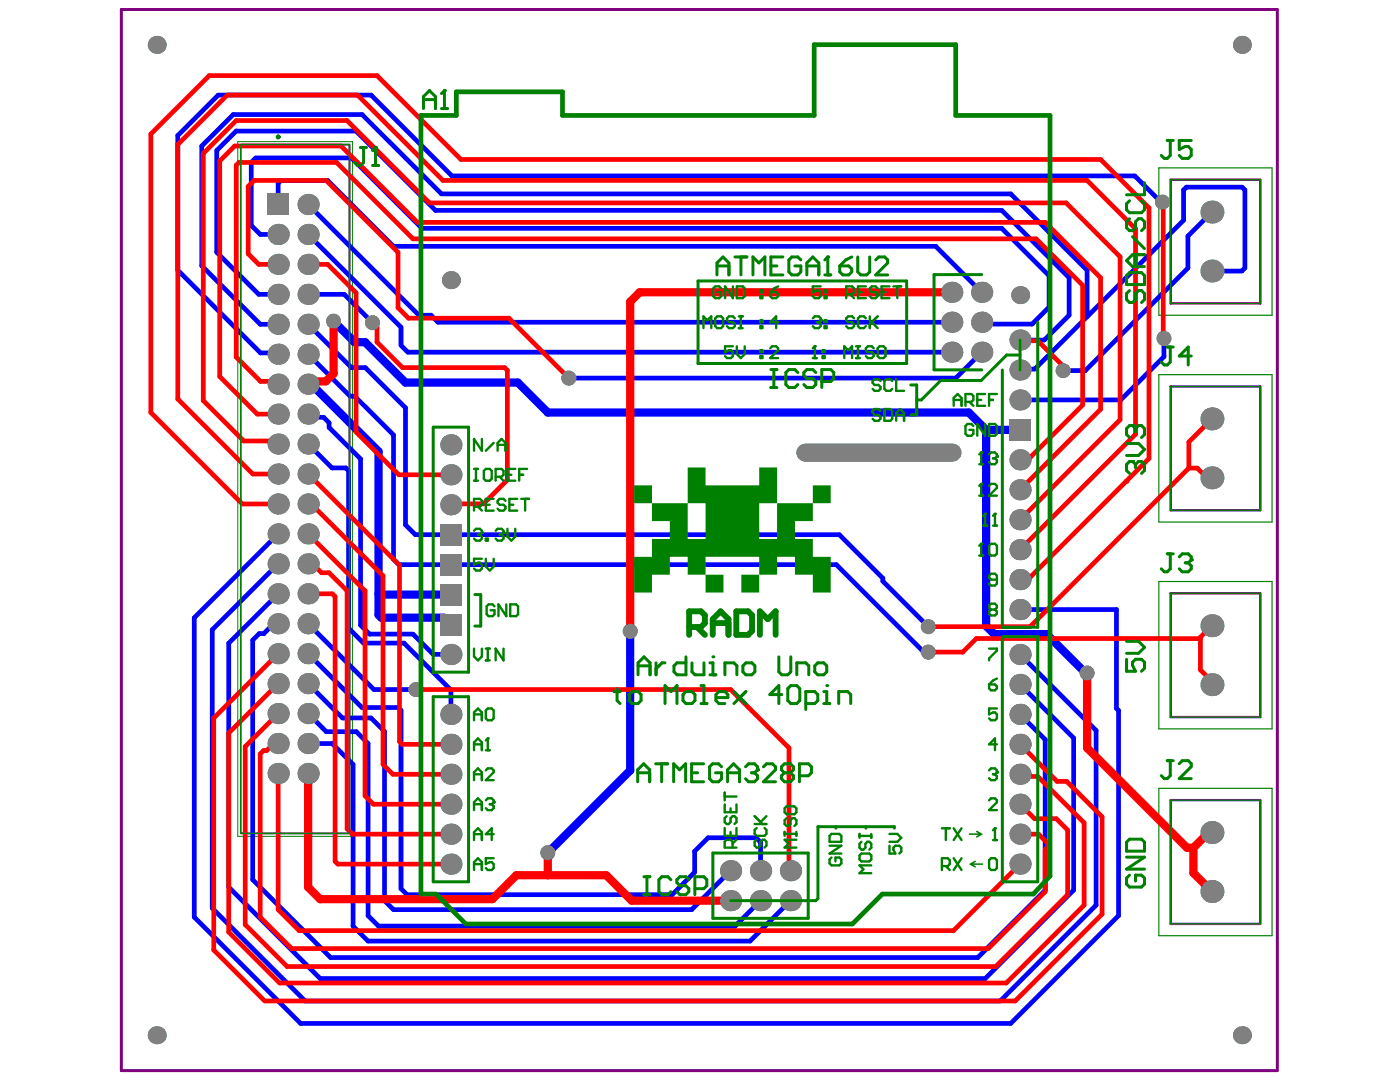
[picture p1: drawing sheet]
<svg xmlns="http://www.w3.org/2000/svg" width="279mm" height="216mm" viewBox="0 0 279 216" stroke-linecap="round" stroke-linejoin="round" font-family="sans-serif">
<path d="M47.5 28.3h22.8v138.6h-22.8z" fill="none" stroke="#008000" stroke-width=".2"/>
<path d="M231.3 33.5h22.6v29.4h-22.6zM231.3 74.8h22.6v29.4h-22.6zM231.3 116h22.6v29.4h-22.6zM231.3 157.3h22.6v29.4h-22.6z" fill="none" stroke="#008000" stroke-width=".24"/>
<path d="M48 28.9h21.7v137.4h-21.7z" fill="none" stroke="#800080" stroke-width=".3"/>
<g fill="none" stroke="#800080" stroke-width=".47">
<path d="M233.6 35.8h17.9v24.7h-17.9zM233.6 77.1h17.9v24.7h-17.9zM233.6 118.4h17.9v24.7h-17.9zM233.6 159.7h17.9v24.7h-17.9z"/>
<circle cx="55.5" cy="27.3" r=".24"/>
</g>
<path d="M24.2 1.9h230.7v211.7h-230.7z" fill="none" stroke="#800080" stroke-width=".6"/>
<path d="M62.1 76.7l13.4 13.4v32.6l.6 .5h12.5M66.6 64.1l4.2 4.2h2.1l8 8h22.4l6 6h84l3.5 3.5M196.8 85.8h6.8M196.8 85.8v39.1l1.6 1.6h10.5l7.5 7.5M75.7 118.6h14.3M125.8 125.9v27.8l-16.5 16.5" fill="none" stroke="#00f" stroke-width="1.6"/>
<g fill="none" stroke="#00f" stroke-width=".94">
<path d="M55.5 46.8h-3.6l-1.8-1.8v-12.6l.9-.9h19.2l14 14.1h115.7l9.5 9.4v6.3l-3.4 3.4h-9.7l-.4-.4M55.5 40.8v-4.2l.6-.6h9.3l13.1 13.2h108.2l9.2 9.1M55.5 58.7h-3.9l-8.3-8.4v-20.3l3.8-3.9h24l15.8 15.9h113l13.5 13.4v7.5l-5 5h-4.8M61.5 46.8l18.5 18.5v3.6l1.4 1.4h108.5M61.5 40.8l22.1 22.1h2.4l1.4 1.4h102.5M61.5 58.7h7.2l5.6 5.7M232 40.3h-.3l-5.2-5.2h-136.3l-16.2-16.1h-30.4l-8.1 8v26.9l16.5 16.5h3.3l.2 .3M241.9 54.1h5.9l.6-.6v-15.6l-.5-.6h-11.1l-.6 .6v6l-29.7 29.7h-2.7l-.2 .2M241.9 42.3l-4.8 4.8v6.4l-20.5 20.4h-4.4M61.5 76.7h.6M61.5 70.7l8.4 8.4h.9l7.7 7.7v24.8l1.1 1.1h87.3l17.9 17.9M61.5 64.7l8.6 8.7h2.8l8 8v23.3l2 2h84.6l8.7 8.7v.6l9.1 9"/>
<path d="M61.5 70.7h.1M195.9 70.3l-5.2 5.1h-77.2M217 63.2v-9.3l-15.3-15.2h-113.6l-15.8-15.8h-25.8l-6.2 6.2v23.9l11.6 11.7h3.6M232.3 67.5v3.7l-8.6 8.6h-20.1M61.5 88.6l4.8 4.8h2.7l.6 .5v31.4l3 3h8l9.4 9.4v4.8M61.5 82.6l.6 .7h2.5l1.1 1.1v.9l6.3 6.3v33.1l1.8 1.8h8.6l4.1 4.1h3.5M55.5 106.5l-16.7 16.8v59.7l21.2 21.2h141.7l21.5-21.5v-40.9l-.4-.4v-19.8h-19.2v.5M55.5 118.5l-9.9 9.8v48.7l18.3 18.3h132.7l17.7-17.7v-30.3l-10.7-10.7M55.5 112.5l-13.1 13.2v55.5l18.5 18.5h138.7l19.2-19.1v-34.8l-15.2-15.2M75.5 118.5l.2 .1M90.2 100.5l-.2 .2M55.5 124.5h-.9l-1.9 1.9h-1l-1.3 1.3v47.8l15.6 15.6h129.1l13.5-13.5v-30l-5-5.1"/>
<path d="M61.5 130.4l10.7 10.8h7.3l.5 .5v35.6l1.2 1.2h52.9l4.5-4.5v-4.1l2.7-2.7h9.6l.9 .9v5.6M61.5 136.4l6.9 6.9h5.6l2.7 2.7v33.7l1.8 1.8h59.5l7.8-7.8M61.5 124.5l13.1 13.1h8.4M88.6 123.2l1.4 1.4M61.5 142.4l3.6 3.6h6l2.4 2.3v34.4l2 2.1h71.2l5.1-5.1M61.5 148.4h4.8l4.2 4.1v32.3l3 3h76.2l8.1-8.1"/>
</g>
<g fill="#808080">
<circle cx="232.3" cy="67.5" r="1.49"/>
<circle cx="232" cy="40.3" r="1.49"/>
<circle cx="109.3" cy="170.2" r="1.49"/>
<circle cx="125.8" cy="125.9" r="1.49"/>
<circle cx="113.5" cy="75.4" r="1.49"/>
<circle cx="185.3" cy="125" r="1.49"/>
<circle cx="212.2" cy="73.9" r="1.49"/>
<circle cx="83" cy="137.6" r="1.49"/>
<circle cx="66.6" cy="64.1" r="1.49"/>
<circle cx="217" cy="134.3" r="1.49"/>
<circle cx="185.3" cy="130.1" r="1.49"/>
<circle cx="74.3" cy="64.4" r="1.49"/>
<circle cx="241.9" cy="83.6" r="2.29"/>
<circle cx="241.9" cy="177.9" r="2.29"/>
<circle cx="241.9" cy="95.3" r="2.29"/>
<circle cx="241.9" cy="54.1" r="2.29"/>
<circle cx="241.9" cy="42.3" r="2.29"/>
<circle cx="241.9" cy="166.1" r="2.29"/>
<circle cx="241.9" cy="124.9" r="2.29"/>
<circle cx="241.9" cy="136.6" r="2.29"/>
<circle cx="195.9" cy="64.3" r="2.11"/>
<circle cx="195.9" cy="70.3" r="2.11"/>
<circle cx="203.6" cy="73.8" r="2.11"/>
<circle cx="203.6" cy="67.9" r="2.11"/>
<circle cx="203.6" cy="79.8" r="2.11"/>
</g>
<path d="M201.5 83.7h4.2v4.2h-4.2z" fill-rule="evenodd" fill="#808080"/>
<path d="M160.7 90.3h29.4" fill="none" stroke="#808080" stroke-width="3.6"/>
<g fill="#808080">
<circle cx="195.9" cy="58.3" r="2.11"/>
<circle cx="189.9" cy="58.3" r="2.11"/>
<circle cx="203.6" cy="91.8" r="2.11"/>
<circle cx="90" cy="55.9" r="1.79"/>
<circle cx="203.6" cy="121.6" r="2.11"/>
<circle cx="203.6" cy="115.7" r="2.11"/>
<circle cx="203.6" cy="109.7" r="2.11"/>
<circle cx="203.6" cy="103.7" r="2.11"/>
<circle cx="203.6" cy="97.7" r="2.11"/>
<circle cx="189.9" cy="64.3" r="2.11"/>
<circle cx="189.9" cy="70.3" r="2.11"/>
<circle cx="31.3" cy="9" r="1.79"/>
<circle cx="145.8" cy="179.7" r="2.11"/>
<circle cx="145.8" cy="173.7" r="2.11"/>
<circle cx="203.6" cy="58.9" r="1.79"/>
<circle cx="247.9" cy="9" r="1.79"/>
<circle cx="151.8" cy="173.7" r="2.11"/>
<circle cx="203.6" cy="130.6" r="2.11"/>
<circle cx="151.8" cy="179.7" r="2.11"/>
<circle cx="203.6" cy="136.6" r="2.11"/>
<circle cx="203.6" cy="142.5" r="2.11"/>
<circle cx="203.6" cy="148.5" r="2.11"/>
<circle cx="203.6" cy="154.5" r="2.11"/>
<circle cx="203.6" cy="160.5" r="2.11"/>
<circle cx="203.6" cy="166.4" r="2.11"/>
<circle cx="203.6" cy="172.4" r="2.11"/>
<circle cx="157.8" cy="179.7" r="2.11"/>
<circle cx="157.8" cy="173.7" r="2.11"/>
<circle cx="247.9" cy="206.6" r="1.79"/>
<circle cx="55.5" cy="64.7" r="2.11"/>
<circle cx="55.5" cy="46.8" r="2.11"/>
<circle cx="55.5" cy="52.8" r="2.11"/>
<circle cx="55.5" cy="58.7" r="2.11"/>
<circle cx="90" cy="100.7" r="2.11"/>
<circle cx="90" cy="172.4" r="2.11"/>
<circle cx="90" cy="160.5" r="2.11"/>
<circle cx="90" cy="166.4" r="2.11"/>
<circle cx="90" cy="154.5" r="2.11"/>
<circle cx="90" cy="148.5" r="2.11"/>
<circle cx="90" cy="142.5" r="2.11"/>
<circle cx="90" cy="130.6" r="2.11"/>
<circle cx="90" cy="94.7" r="2.11"/>
<circle cx="90" cy="88.8" r="2.11"/>
<circle cx="61.5" cy="52.8" r="2.11"/>
<circle cx="61.5" cy="58.7" r="2.11"/>
<circle cx="61.5" cy="40.8" r="2.11"/>
<circle cx="61.5" cy="46.8" r="2.11"/>
<circle cx="61.5" cy="64.7" r="2.11"/>
<circle cx="31.3" cy="206.6" r="1.79"/>
<circle cx="55.5" cy="154.3" r="2.11"/>
<circle cx="61.5" cy="154.3" r="2.11"/>
<circle cx="61.5" cy="148.4" r="2.11"/>
<circle cx="55.5" cy="148.4" r="2.11"/>
<circle cx="55.5" cy="94.6" r="2.11"/>
<circle cx="61.5" cy="100.6" r="2.11"/>
<circle cx="61.5" cy="106.5" r="2.11"/>
<circle cx="55.5" cy="100.6" r="2.11"/>
<circle cx="55.5" cy="88.6" r="2.11"/>
<circle cx="55.5" cy="82.6" r="2.11"/>
<circle cx="61.5" cy="94.6" r="2.11"/>
<circle cx="61.5" cy="88.6" r="2.11"/>
<circle cx="61.5" cy="82.6" r="2.11"/>
<circle cx="61.5" cy="76.7" r="2.11"/>
<circle cx="55.5" cy="76.7" r="2.11"/>
<circle cx="61.5" cy="70.7" r="2.11"/>
<circle cx="55.5" cy="70.7" r="2.11"/>
<circle cx="55.5" cy="142.4" r="2.11"/>
<circle cx="55.5" cy="136.4" r="2.11"/>
<circle cx="55.5" cy="130.4" r="2.11"/>
<circle cx="61.5" cy="142.4" r="2.11"/>
<circle cx="61.5" cy="136.4" r="2.11"/>
<circle cx="61.5" cy="130.4" r="2.11"/>
<circle cx="61.5" cy="124.5" r="2.11"/>
<circle cx="55.5" cy="124.5" r="2.11"/>
<circle cx="61.5" cy="118.5" r="2.11"/>
<circle cx="61.5" cy="112.5" r="2.11"/>
<circle cx="55.5" cy="118.5" r="2.11"/>
<circle cx="55.5" cy="112.5" r="2.11"/>
<circle cx="55.5" cy="106.5" r="2.11"/>
</g>
<g fill="#808080">
<path d="M53.4 38.7h4.2v4.2h-4.2z" fill-rule="evenodd"/>
<path d="M87.9 104.6h4.2v4.2h-4.2z" fill-rule="evenodd"/>
<path d="M87.9 110.6h4.2v4.2h-4.2z" fill-rule="evenodd"/>
<path d="M87.9 122.5h4.2v4.2h-4.2z" fill-rule="evenodd"/>
<path d="M87.9 116.5h4.2v4.3h-4.2z" fill-rule="evenodd"/>
</g>
<g fill="none" stroke="#f00" stroke-width=".94">
<path d="M55.5 52.8h-3.9l-2.1-2.2v-13.4l1.2-1.2h14.4l14.3 14.3v11.1l2.1 2.1h20.1l11.9 11.9M61.5 52.8h3.9l5.7 5.6v27.8l8.5 8.5h10.4M85.7 40.5l-16.4-16.4h-22.2l-6.5 6.5v49.3l8 8.1h6.3l.6 .6M212.8 40.5l10.7 10.7v32.6l-19.9 19.9M226.6 45.7l-9.6-9.7h-128.6l-17-17h-26.1l-9.8 9.8v50.8l15 15h5M229.3 41.5l-9.7-9.7h-127.6l-16.8-16.7h-33.4l-11.7 11.6v55.6l18.3 18.3h7.1M55.5 76.7l-.5-.6h-3l-4.9-4.8v-38.3l.6-.6h19.5l15.2 15.3h124.4l9.3 9.2v23.9l-10.3 10.3h-1.6l-.6 .7M62.1 76.1l-.6 .6M74.3 64.4l.9 .9v3l5.1 5.1h20.4l.6 .5v21.9l-4.8 4.7h-6.3M203.6 67.9l.1 .1h3.4M55.5 82.6h-4.2l-7.4-7.5v-43l2.9-3h21.3l15.2 15.3h125.3l11 11v26.3l-16 16M61.5 94.6h.1"/>
<path d="M61.5 94.6l18.2 18.2v35.2l.6 .5h9.7M224.7 96.1l-18.9 18.9M226.6 86.6l-23 23.1M241.9 83.6l-4.6 4.6v5.2l-31.7 31.6h-20.3M61.5 118.5h4.8l.6 .5v52.9l.5 .5h22.6M61.5 112.5h.9l1.8 1.8h1.5l3.6 3.6v47.5l1 1h19.7M61.5 106.5l11.4 11.4v40.9l1.6 1.7h15.5M61.5 100.6h.6l14.3 14.3v37.6l2 2h11.6M204.2 115l-.6 .7M55.5 136.4l-9.9 9.9v39.7l10.2 10.2h145l15.6-15.6v-16.4l-9.3-9.3h-3.1l-.4-.4M55.5 130.4l-12.8 12.9v46.3l10.1 10.1M83 137.6h62.8l11.7 11.6v24.2l.3 .3"/>
<path d="M185.3 130.1h6.8M194.9 127.4h38.5M239.6 127.1v.3M55.5 148.4h-.9l-1.4 1.4h-.6l-.7 .6v32.6l6.3 6.3h139l11.4-11.4v-8.3l.5-.5v-.8l-1.8-1.9h-3.7M55.5 154.3v27.2l4.2 4.2h130.6l13.3-13.3M55.5 142.4l-6.6 6.6v35.5l8.4 8.4h141.4l14.4-14.4v-12.9l-2.3-2.2h-4.3l-2.9-2.9M203.6 148.5l7.4 7.4h1.9l7 7.1v19.4l-17.3 17.3M145.5 179.4l.3 .3"/>
</g>
<path d="M189.9 58.3h-62.2l-1.9 1.9v65.7M66.6 64.1v10.4l-1.6 1.6h-2.9M61.5 154.3v22.7l2.4 2.4h34.4l4.7-4.8h18l5.1 5.1h19.7M109.3 170.2v4.4M236.9 169.2h1.3M238.2 169.2v5M241.9 166.1h-.7l-3 3.1" fill="none" stroke="#f00" stroke-width="1.6"/>
<circle cx="241.9" cy="124.9" r=".47" fill="#f00"/>
<path d="M237.3 93.4h1.6l2 1.9M194.9 127.4l-2.8 2.7M233.4 127.4h.1M233.4 127.4h6.2M239.6 133.7l2.3 2.3v.6M241.9 124.9l-2.3 2.2" fill="none" stroke="#f00" stroke-width=".94"/>
<path d="M217 134.3v14.9l19.9 20M238.2 174.2l3.7 3.7" fill="none" stroke="#f00" stroke-width="1.6"/>
<circle cx="224.7" cy="96.1" r=".47" fill="#f00"/>
<path d="M85.7 40.5h127.1M226.6 45.7v40.9M229.3 41.5v50l-4.6 4.6M232 40.3l.1 .2v26.9l.2 .1M207.1 68l5.1 5.1v.8M240.9 95.3h1M204.2 115h1.6M239.6 127.4v6.3M53.1 199.7h149.5" fill="none" stroke="#f00" stroke-width=".94"/>
<g fill="#808080">
<circle cx="232.3" cy="67.5" r="1.49"/>
<circle cx="232" cy="40.3" r="1.49"/>
<circle cx="109.3" cy="170.2" r="1.49"/>
<circle cx="125.8" cy="125.9" r="1.49"/>
<circle cx="113.5" cy="75.4" r="1.49"/>
<circle cx="185.3" cy="125" r="1.49"/>
<circle cx="212.2" cy="73.9" r="1.49"/>
<circle cx="83" cy="137.6" r="1.49"/>
<circle cx="66.6" cy="64.1" r="1.49"/>
<circle cx="217" cy="134.3" r="1.49"/>
<circle cx="185.3" cy="130.1" r="1.49"/>
<circle cx="74.3" cy="64.4" r="1.49"/>
<circle cx="241.9" cy="83.6" r="2.29"/>
<circle cx="241.9" cy="177.9" r="2.29"/>
<circle cx="241.9" cy="95.3" r="2.29"/>
<circle cx="241.9" cy="54.1" r="2.29"/>
<circle cx="241.9" cy="42.3" r="2.29"/>
<circle cx="241.9" cy="166.1" r="2.29"/>
<circle cx="241.9" cy="124.9" r="2.29"/>
<circle cx="241.9" cy="136.6" r="2.29"/>
<circle cx="195.9" cy="64.3" r="2.11"/>
<circle cx="195.9" cy="70.3" r="2.11"/>
<circle cx="203.6" cy="73.8" r="2.11"/>
<circle cx="203.6" cy="67.9" r="2.11"/>
<circle cx="203.6" cy="79.8" r="2.11"/>
</g>
<path d="M201.5 83.7h4.2v4.2h-4.2z" fill-rule="evenodd" fill="#808080"/>
<path d="M160.7 90.3h29.4" fill="none" stroke="#808080" stroke-width="3.6"/>
<g fill="#808080">
<circle cx="195.9" cy="58.3" r="2.11"/>
<circle cx="189.9" cy="58.3" r="2.11"/>
<circle cx="203.6" cy="91.8" r="2.11"/>
<circle cx="90" cy="55.9" r="1.79"/>
<circle cx="203.6" cy="121.6" r="2.11"/>
<circle cx="203.6" cy="115.7" r="2.11"/>
<circle cx="203.6" cy="109.7" r="2.11"/>
<circle cx="203.6" cy="103.7" r="2.11"/>
<circle cx="203.6" cy="97.7" r="2.11"/>
<circle cx="189.9" cy="64.3" r="2.11"/>
<circle cx="189.9" cy="70.3" r="2.11"/>
<circle cx="31.3" cy="9" r="1.79"/>
<circle cx="145.8" cy="179.7" r="2.11"/>
<circle cx="145.8" cy="173.7" r="2.11"/>
<circle cx="203.6" cy="58.9" r="1.79"/>
<circle cx="247.9" cy="9" r="1.79"/>
<circle cx="151.8" cy="173.7" r="2.11"/>
<circle cx="203.6" cy="130.6" r="2.11"/>
<circle cx="151.8" cy="179.7" r="2.11"/>
<circle cx="203.6" cy="136.6" r="2.11"/>
<circle cx="203.6" cy="142.5" r="2.11"/>
<circle cx="203.6" cy="148.5" r="2.11"/>
<circle cx="203.6" cy="154.5" r="2.11"/>
<circle cx="203.6" cy="160.5" r="2.11"/>
<circle cx="203.6" cy="166.4" r="2.11"/>
<circle cx="203.6" cy="172.4" r="2.11"/>
<circle cx="157.8" cy="179.7" r="2.11"/>
<circle cx="157.8" cy="173.7" r="2.11"/>
<circle cx="247.9" cy="206.6" r="1.79"/>
<circle cx="55.5" cy="64.7" r="2.11"/>
<circle cx="55.5" cy="46.8" r="2.11"/>
<circle cx="55.5" cy="52.8" r="2.11"/>
<circle cx="55.5" cy="58.7" r="2.11"/>
<circle cx="90" cy="100.7" r="2.11"/>
<circle cx="90" cy="172.4" r="2.11"/>
<circle cx="90" cy="160.5" r="2.11"/>
<circle cx="90" cy="166.4" r="2.11"/>
<circle cx="90" cy="154.5" r="2.11"/>
<circle cx="90" cy="148.5" r="2.11"/>
<circle cx="90" cy="142.5" r="2.11"/>
<circle cx="90" cy="130.6" r="2.11"/>
<circle cx="90" cy="94.7" r="2.11"/>
<circle cx="90" cy="88.8" r="2.11"/>
<circle cx="61.5" cy="52.8" r="2.11"/>
<circle cx="61.5" cy="58.7" r="2.11"/>
<circle cx="61.5" cy="40.8" r="2.11"/>
<circle cx="61.5" cy="46.8" r="2.11"/>
<circle cx="61.5" cy="64.7" r="2.11"/>
<circle cx="31.3" cy="206.6" r="1.79"/>
<circle cx="55.5" cy="154.3" r="2.11"/>
<circle cx="61.5" cy="154.3" r="2.11"/>
<circle cx="61.5" cy="148.4" r="2.11"/>
<circle cx="55.5" cy="148.4" r="2.11"/>
<circle cx="55.5" cy="94.6" r="2.11"/>
<circle cx="61.5" cy="100.6" r="2.11"/>
<circle cx="61.5" cy="106.5" r="2.11"/>
<circle cx="55.5" cy="100.6" r="2.11"/>
<circle cx="55.5" cy="88.6" r="2.11"/>
<circle cx="55.5" cy="82.6" r="2.11"/>
<circle cx="61.5" cy="94.6" r="2.11"/>
<circle cx="61.5" cy="88.6" r="2.11"/>
<circle cx="61.5" cy="82.6" r="2.11"/>
<circle cx="61.5" cy="76.7" r="2.11"/>
<circle cx="55.5" cy="76.7" r="2.11"/>
<circle cx="61.5" cy="70.7" r="2.11"/>
<circle cx="55.5" cy="70.7" r="2.11"/>
<circle cx="55.5" cy="142.4" r="2.11"/>
<circle cx="55.5" cy="136.4" r="2.11"/>
<circle cx="55.5" cy="130.4" r="2.11"/>
<circle cx="61.5" cy="142.4" r="2.11"/>
<circle cx="61.5" cy="136.4" r="2.11"/>
<circle cx="61.5" cy="130.4" r="2.11"/>
<circle cx="61.5" cy="124.5" r="2.11"/>
<circle cx="55.5" cy="124.5" r="2.11"/>
<circle cx="61.5" cy="118.5" r="2.11"/>
<circle cx="61.5" cy="112.5" r="2.11"/>
<circle cx="55.5" cy="118.5" r="2.11"/>
<circle cx="55.5" cy="112.5" r="2.11"/>
<circle cx="55.5" cy="106.5" r="2.11"/>
</g>
<g fill="#808080">
<path d="M53.4 38.7h4.2v4.2h-4.2z" fill-rule="evenodd"/>
<path d="M87.9 104.6h4.2v4.2h-4.2z" fill-rule="evenodd"/>
<path d="M87.9 110.6h4.2v4.2h-4.2z" fill-rule="evenodd"/>
<path d="M87.9 122.5h4.2v4.2h-4.2z" fill-rule="evenodd"/>
<path d="M87.9 116.5h4.2v4.3h-4.2z" fill-rule="evenodd"/>
</g>
<g fill="#008000">
<path d="M193.4 166.3h1.9l-.5-.3v-.2l.2-.1 1.2 .8-1.3 .7-.1-.3 .5-.3h-1.9z"/>
<path d="M193.4 172.4l1.2-.7 .1 .3-.4 .3h1.9v.3h-1.9l.4 .3v.2h-.1z"/>
<path d="M130.1 100.4h7.1v7.1h3.6v-7.1h-3.6v-7.1h3.6v3.5h10.7v-3.5h3.6v7.1h-3.6v7.1h3.6v-7.1h7.1v3.6h-3.5v3.5h3.5v3.6h3.6v7.1h-3.6v-3.5h-3.5v-3.6h-3.6v3.6h-3.6v-3.6h-10.7v3.6h-3.6v-3.6h-3.5v3.6h-3.6v3.5h-3.6v-7.1h3.6v-3.6h3.6v-3.5h-3.6z"/>
<path d="M140.8 114.7h3.6v3.5h-3.6z"/>
<path d="M162.2 96.8h3.6v3.6h-3.6z"/>
<path d="M147.9 114.7h3.6v3.5h-3.6z"/>
<path d="M126.5 96.8h3.6v3.6h-3.6z"/>
</g>
<g fill="none" stroke="#008000" stroke-width=".6">
<path d="M139.3 56.1h41.6v16.4h-41.6zM195.9 54.8h-9.5v19h9.5M181.8 76.8h1.1v6h-1.1M203.6 67.9v5.9M203.6 70.8h-2.7l-5.1 5.1h-8.1l-3.8 3.9h-1M207.1 64.3v60.9h-7.1v-51.4M86.5 85.2h7v48.9h-7zM94.8 118.6l1.1 .1v6.2h-1.1M86.5 139h7v37h-7zM200 127.1h7.1v48.9h-7.1zM142.3 170.2h19v13h-19zM166.8 165v.3"/>
<path d="M172.8 165v.3M178.5 165.3v-.3h-15.3v14.3l-.4 .4h-17"/>
</g>
<path d="M84 23h7.1v-4.7h21.2v4.7h50.2v-14.1h28.2v14.1h18.9v151.8l-3.4 3.6h-30.1l-6 6h-77.1l-6-6h-3z" fill="none" stroke="#008000" stroke-width=".94"/>
<path d="M48 28.9h21.7v137.4h-21.7z" fill="none" stroke="#008000" stroke-width=".3"/>
<path d="M233.6 35.8h17.9v24.7h-17.9zM233.6 77.1h17.9v24.7h-17.9zM233.6 118.4h17.9v24.7h-17.9zM233.6 159.7h17.9v24.7h-17.9z" fill="none" stroke="#008000" stroke-width=".24"/>
<g fill="none" stroke="#008000" stroke-width=".47">
<path d="M190.3 79.8h1.6M195 79.8h.8M196.6 78.6h-1.6v2.4h1.6M197.4 79.8h.8M199 78.6h-1.6v2.4M190.3 81v-1.6l.8-.8 .8 .8v1.6M192.7 80.2h1.2l.4-.4v-.8l-.4-.4h-1.2v2.4M193.5 80.2l.8 .8M194.3 85l-.4-.4h-.8l-.4 .4v1.6l.4 .4h.8l.4-.4v-.8h-.8M195.4 92.6h.8M195.8 90.3v2.3M196.6 84.6v2.4l-1.6-2.4v2.4"/>
<path d="M197.4 84.6h1.2l.4 .4v1.6l-.4 .4h-1.2z"/>
</g>
<circle cx="195.8" cy="90.3" r=".23" fill="#008000"/>
<path d="M195.8 90.3l-.4 .4M197.4 90.7l.4-.4h.8l.4 .4v.4" fill="none" stroke="#008000" stroke-width=".47"/>
<circle cx="199" cy="91.1" r=".23" fill="#008000"/>
<path d="M195.4 98.9h.8M195.8 96.6v2.3M198.2 91.5h.4M198.6 91.5l.4 .3v.4l-.4 .4h-.8l-.4-.4M199 91.1l-.4 .4" fill="none" stroke="#008000" stroke-width=".47"/>
<circle cx="195.8" cy="96.6" r=".23" fill="#008000"/>
<path d="M195.8 96.6l-.4 .3M197.4 96.9l.4-.3h.8l.4 .3v.4l-1.6 1.6h1.6M196.2 104.9h.8M196.6 102.5v2.4" fill="none" stroke="#008000" stroke-width=".47"/>
<circle cx="196.6" cy="102.5" r=".23" fill="#008000"/>
<path d="M196.6 102.5l-.4 .4M198.2 104.9h.8M198.6 102.5v2.4" fill="none" stroke="#008000" stroke-width=".47"/>
<circle cx="198.6" cy="102.5" r=".23" fill="#008000"/>
<path d="M195.4 110.9h.8M195.8 108.5v2.4M198.6 102.5l-.4 .4" fill="none" stroke="#008000" stroke-width=".47"/>
<circle cx="195.8" cy="108.5" r=".23" fill="#008000"/>
<path d="M162.2 71.5h.8M162.6 69.1v2.4M195.8 108.5l-.4 .4M197.4 108.9l.4-.4h.8l.4 .4v1.6l-.4 .4h-.8l-.4-.4zM199 115.7h-1.2l-.4-.4v-.4l.4-.4h.8l.4 .4v1.5l-.4 .4h-.8l-.4-.4M197.8 121.6l-.4-.4v-.4l.4-.3h.8l.4 .3v.4l-.4 .4M197.8 121.6l-.4 .4v.4l.4 .4h.8l.4-.4v-.4l-.4-.4M197.8 121.6h.8" fill="none" stroke="#008000" stroke-width=".47"/>
<circle cx="162.6" cy="69.1" r=".23" fill="#008000"/>
<g fill="none" stroke="#008000" stroke-width=".47">
<path d="M146.3 69.1h-1.6v1.2l.8-.4h.4l.4 .4v.8l-.4 .4h-.8l-.4-.4M147.1 69.1v1.6l.7 .8 .8-.8v-1.6M151.8 69.9h.4v.4h-.4zM151.8 71.1h.4v.4h-.4zM153.7 69.5l.4-.4h.8l.4 .4v.4l-1.6 1.6h1.6M162.2 63.5l.4-.4h.8l.4 .4v.4M162.6 69.1l-.4 .4M164.2 69.9h.4v.4h-.4zM164.2 71.1h.4v.4h-.4zM168.5 71.5v-2.4l.8 .8 .8-.8v2.4M170.8 71.5h.8M170.8 69.1h.8"/>
<path d="M171.2 69.1v2.4M174.4 69.5l-.4-.4h-.8l-.4 .4v.4l.4 .4h.8l.4 .4v.4l-.4 .4h-.8l-.4-.4M175.5 69.1h.8l.4 .4v1.6l-.4 .4h-.8l-.3-.4v-1.6z"/>
</g>
<circle cx="163.8" cy="63.9" r=".23" fill="#008000"/>
<g fill="none" stroke="#008000" stroke-width=".47">
<path d="M143.9 57.5l-.4-.4h-.8l-.4 .4v1.6l.4 .4h.8l.4-.4v-.8h-.8M146.3 57.1v2.4l-1.6-2.4v2.4M147.1 57.1h1.1l.4 .4v1.6l-.4 .4h-1.1zM151.8 57.9h.4v.4h-.4zM151.8 59.1h.4v.4h-.4zM153.7 58.3h1.2l.4 .4v.4l-.4 .4h-.8l-.4-.4zM155.3 57.1l-.8 .4-.8 .8M163.8 57.1h-1.6v1.2l.8-.4h.4l.4 .4v.8l-.4 .4h-.8l-.4-.4M164.6 57.9h.4v.4h-.4zM164.6 59.1h.4v.4h-.4zM168.9 58.7h1.2l.3-.4v-.8l-.3-.4h-1.2v2.4M169.7 58.7l.7 .8"/>
<path d="M171.2 58.3h.8M172.8 57.1h-1.6v2.4h1.6M175.2 57.5l-.4-.4h-.8l-.4 .4v.4l.4 .4h.8l.4 .4v.4l-.4 .4h-.8l-.4-.4M175.9 58.3h.8M177.5 57.1h-1.6v2.4h1.6M178.3 57.1h1.6M179.1 57.1v2.4M140.4 65.5v-2.4l.8 .8 .8-.8v2.4M143.1 63.1h.8l.4 .4v1.6l-.4 .4h-.8l-.4-.4v-1.6zM146.7 63.5l-.4-.4h-.8l-.4 .4v.4l.4 .4h.8l.4 .4v.4l-.4 .4h-.8l-.4-.4M147.4 65.5h.8M147.4 63.1h.8"/>
<path d="M147.8 63.1v2.4M151.8 63.9h.4v.4h-.4zM151.8 65.1h.4v.4h-.4zM155.3 64.3h-1.6l1.2-1.2v2.4M163 64.3h.4M163.4 64.3l.4 .4v.4l-.4 .4h-.8l-.4-.4M163.8 63.9l-.4 .4M164.6 63.9h.4v.4h-.4zM164.6 65.1h.4v.4h-.4zM170.4 63.5l-.3-.4h-.8l-.4 .4v.4l.4 .4h.8l.3 .4v.4l-.3 .4h-.8l-.4-.4M172.8 63.5l-.4-.4h-.8l-.4 .4v1.6l.4 .4h.8l.4-.4M173.6 63.1v2.4"/>
<path d="M174 64.3l1.2 1.2M175.2 63.1l-1.6 1.6"/>
</g>
<path d="M143.1 54.9v-2.4l1.2-1.2 1.2 1.2v2.4M143.1 53.1h2.4M146.7 51.3h2.4M147.9 51.3v3.6M150.3 54.9v-3.6l1.2 1.2 1.2-1.2v3.6M153.8 53.1h1.2M156.2 51.3h-2.4v3.6h2.4M159.8 51.9l-.6-.6h-1.2l-.6 .6v2.4l.6 .6h1.2l.6-.6v-1.2h-1.2M161 53.1h2.4M161 54.9v-2.4l1.2-1.2 1.2 1.2v2.4M164.6 54.9h1.2M165.2 51.3v3.6" fill="none" stroke="#008000" stroke-width=".6"/>
<circle cx="165.2" cy="51.3" r=".3" fill="#008000"/>
<path d="M165.2 51.3l-.6 .6M167.6 53.1h1.8l.6 .6v.6l-.6 .6h-1.2l-.6-.6zM170 51.3l-1.2 .6-1.2 1.2M171.2 51.3v3l.6 .6h1.2l.6-.6v-3M174.8 51.9l.6-.6h1.2l.6 .6v.6l-2.4 2.4h2.4M153.8 73.7h1.2M153.8 77.3h1.2M154.4 73.7v3.6M159.2 74.3l-.6-.6h-1.2l-.6 .6v2.4l.6 .6h1.2l.6-.6M162.8 74.3l-.6-.6h-1.2l-.6 .6v.6l.6 .6h1.2l.6 .6v.6l-.6 .6h-1.2l-.6-.6M164 76.1h1.8l.6-.6v-1.2l-.6-.6h-1.8v3.6" fill="none" stroke="#008000" stroke-width=".6"/>
<path d="M98.7 121l-.4-.4h-.8l-.4 .4v1.6l.4 .3h.8l.4-.3v-.8h-.8M101 120.6v2.3l-1.5-2.3v2.3M101.8 120.6h1.2l.4 .4v1.6l-.4 .3h-1.2zM97 159.7l.3-.4h.8l.4 .4v.4M94.6 161.6v-1.5l.8-.8 .8 .8v1.5M94.6 167.6v-1.5l.8-.8 .8 .8v1.5M94.6 173.6v-1.6l.8-.8 .8 .8v1.6M94.6 172.4h1.6M94.6 166.4h1.6M94.6 160.5h1.6M98.5 171.2h-1.5v1.2l.7-.4h.4l.4 .4v.8l-.4 .4h-.8l-.3-.4M98.5 166.4h-1.5l1.1-1.1v2.3" fill="none" stroke="#008000" stroke-width=".47"/>
<circle cx="98.5" cy="160.1" r=".23" fill="#008000"/>
<path d="M94.6 149.7v-1.6l.8-.8 .8 .8v1.6M94.6 155.7v-1.6l.8-.8 .8 .8v1.6M94.6 154.5h1.6M94.6 148.5h1.6M97 153.7l.3-.4h.8l.4 .4v.4l-1.5 1.6h1.5M97 149.7h.7M97.3 147.3v2.4M97.7 160.5h.4M98.1 160.5l.4 .4v.4l-.4 .3h-.8l-.3-.3M98.5 160.1l-.4 .4" fill="none" stroke="#008000" stroke-width=".47"/>
<circle cx="97.3" cy="147.3" r=".23" fill="#008000"/>
<path d="M94.6 105.9l.4-.4h.8l.4 .4v.4M96.2 111.5h-1.6v1.2l.8-.4h.4l.4 .4v.8l-.4 .3h-.8l-.4-.3M97 111.5v1.6l.7 .7 .8-.7v-1.6M94.6 129.4v1.6l.8 .8 .8-.8v-1.6M97 129.4h.7M97 131.8h.7M97.3 129.4v2.4M100.5 129.4v2.4l-1.6-2.4v2.4M94.6 143.7v-1.5l.8-.8 .8 .8v1.5M94.6 142.5h1.6M97 141.8l.3-.4h.8l.4 .4v1.5l-.4 .4h-.8l-.3-.4zM97.3 147.3l-.3 .4" fill="none" stroke="#008000" stroke-width=".47"/>
<circle cx="96.2" cy="106.3" r=".23" fill="#008000"/>
<path d="M95.4 106.7h.4M95.8 106.7l.4 .4v.4l-.4 .4h-.8l-.4-.4M96.2 106.3l-.4 .4M97 107.5h.3v.4h-.3zM98.9 105.9l.4-.4h.8l.4 .4v.4" fill="none" stroke="#008000" stroke-width=".47"/>
<circle cx="100.5" cy="106.3" r=".23" fill="#008000"/>
<g fill="none" stroke="#008000" stroke-width=".47">
<path d="M175.7 76l-.4-.4h-.8l-.4 .4v.4l.4 .4h.8l.4 .4v.4l-.4 .4h-.8l-.4-.4M178.1 76l-.4-.4h-.8l-.4 .4v1.6l.4 .4h.8l.4-.4M178.9 75.6v2.4h1.5M94.6 93.6h.8M94.6 95.9h.8M95 93.6v2.3M96.2 87.6v2.3l-1.6-2.3v2.3M96.6 94l.4-.4h.7l.4 .4v1.5l-.4 .4h-.7l-.4-.4zM98.5 99.5h-1.5v2.4h1.5M98.5 88.4l-1.5 1.5M98.9 95.1h1.2l.4-.4v-.7l-.4-.4h-1.2v2.3M99.3 89.9v-1.5l.8-.8 .8 .8v1.5"/>
<path d="M99.3 88.8h1.6M99.7 95.1l.8 .8M100.9 99.9l-.4-.4h-.8l-.4 .4v.4l.4 .4h.8l.4 .4v.4l-.4 .4h-.8l-.4-.4M101.3 94.7h.8M102.8 93.6h-1.5v2.3h1.5M103.2 99.5h-1.5v2.4h1.5M103.6 94.7h.8M104 99.5h1.6M104.8 99.5v2.4M105.2 93.6h-1.6v2.3M175.7 82l-.4-.4h-.8l-.4 .4v.4l.4 .4h.8l.4 .4v.4l-.4 .4h-.8l-.4-.4M176.5 81.6h1.2l.4 .4v1.6l-.4 .4h-1.2z"/>
<path d="M178.9 84v-1.6l.7-.8 .8 .8v1.6M178.9 82.8h1.5M94.6 101.1h1.2l.4-.4v-.8l-.4-.4h-1.2v2.4M95.4 101.1l.8 .8M97 100.7h.7M99.7 106.7h.4M100.1 106.7l.4 .4v.4l-.4 .4h-.8l-.4-.4M100.5 106.3l-.4 .4M101.3 105.5v1.6l.8 .8 .7-.8v-1.6M101.7 100.7h.7M197.4 171.6l.4-.4h.8l.4 .4v1.6l-.4 .4h-.8l-.4-.4zM198.2 167.6h.8"/>
<path d="M198.6 165.3v2.3"/>
</g>
<circle cx="198.6" cy="165.3" r=".23" fill="#008000"/>
<path d="M197.4 159.7l.4-.4h.8l.4 .4v.4l-1.6 1.5h1.6M197.4 153.7l.4-.4h.8l.4 .4v.4M198.6 165.3l-.4 .4" fill="none" stroke="#008000" stroke-width=".47"/>
<circle cx="199" cy="154.1" r=".23" fill="#008000"/>
<g fill="none" stroke="#008000" stroke-width=".47">
<path d="M197.4 129.4h1.6v.4l-1.6 1.6v.4M197.4 136.6h1.2l.4 .4v.4l-.4 .3h-.8l-.4-.3zM199 135.4l-.8 .4-.8 .8M198.2 154.5h.4M198.6 154.5l.4 .4v.4l-.4 .4h-.8l-.4-.4M199 154.1l-.4 .4M199 141.4h-1.6v1.1l.8-.3h.4l.4 .3v.8l-.4 .4h-.8l-.4-.4M199 148.5h-1.6l1.2-1.2v2.4M188 165.3h1.5M188 172.8h1.1l.4-.4v-.8l-.4-.4h-1.1v2.4M188.8 165.3v2.3M188.8 172.8l.7 .8"/>
<path d="M190.3 165.3l1.6 2.3M190.3 171.2l1.6 2.4M191.9 165.3l-1.6 2.3M191.9 171.2l-1.6 2.4"/>
</g>
<path d="M127.3 156v-2.4l1.2-1.2 1.2 1.2v2.4M127.3 154.2h2.4M130.9 152.4h2.3M132 152.4v3.6M134.4 156v-3.6l1.2 1.2 1.2-1.2v3.6M138 154.2h1.2M140.4 152.4h-2.4v3.6h2.4M144 153l-.6-.6h-1.2l-.6 .6v2.4l.6 .6h1.2l.6-.6v-1.2h-1.2M145.2 154.2h2.4M145.2 156v-2.4l1.2-1.2 1.2 1.2v2.4M148.8 153l.6-.6h1.2l.6 .6v.6" fill="none" stroke="#008000" stroke-width=".6"/>
<circle cx="151.2" cy="153.6" r=".3" fill="#008000"/>
<g fill="none" stroke="#008000" stroke-width=".6">
<path d="M84.5 19.9h2.4M88.7 18.1v3.6M84.5 21.7v-2.4l1.2-1.2 1.2 1.2v2.4M88.1 21.7h1.2M150 154.2h.6M150.6 154.2l.6 .6v.6l-.6 .6h-1.2l-.6-.6M151.2 153.6l-.6 .6M152.4 153l.6-.6h1.2l.6 .6v.6l-2.4 2.4h2.4M156.6 154.2h1.2M156.6 154.2l-.6 .6v.6l.6 .6h1.2l.5-.6v-.6l-.5-.6M156.6 154.2l-.6-.6v-.6l.6-.6h1.2l.5 .6v.6l-.5 .6M159.5 154.8h1.8l.6-.6v-1.2l-.6-.6h-1.8v3.6"/>
<path d="M128.5 174.9h1.2M128.5 178.5h1.2M129.1 174.9v3.6M133.9 175.5l-.6-.6h-1.2l-.6 .6v2.4l.6 .6h1.2l.6-.6M137.5 175.5l-.6-.6h-1.2l-.6 .6v.6l.6 .6h1.2l.6 .6v.6l-.6 .6h-1.2l-.6-.6M138.7 177.3h1.8l.6-.6v-1.2l-.6-.6h-1.8v3.6"/>
</g>
<g fill="none" stroke="#008000" stroke-width=".47">
<path d="M144.6 158.2v1.5M144.6 158.9h2.4M144.6 165.2v1.6h2.4v-1.6M144.6 160.5v1.6h2.4v-1.6M145 162.9l-.4 .4v.7l.4 .4h.4l.4-.4v-.7l.4-.4h.4l.4 .4v.7l-.4 .4M145.8 161.3v.8M145.8 166v.8M146.2 169.1v-1.1l-.4-.4h-.8l-.4 .4v1.1h2.4M147 167.6l-.8 .7M150.6 164.4h2.4M150.6 162.9l1.6 1.5M151 167.6l-.4 .4v.7l.4 .4h.4l.4-.4v-.7l.4-.4h.4l.4 .4v.7l-.4 .4"/>
<path d="M151 165.2l-.4 .4v.8l.4 .4h1.6l.4-.4v-.8l-.4-.4M153 162.9l-1.2 1.1M156.6 161.3l.4-.4h1.5l.4 .4v.8l-.4 .4h-1.5l-.4-.4zM156.6 166v.8M156.6 166.4h2.3M157 163.3l-.4 .3v.8l.4 .4h.4l.4-.4v-.8l.4-.3h.3l.4 .3v.8l-.4 .4M158.9 167.6h-2.3l.8 .7-.8 .8h2.3M158.9 166v.8M165.6 166.8l.3-.4h1.6l.4 .4v1.2h-2.3zM165.6 168.8h2.3l-2.3 1.5h2.3M165.9 171.1l-.3 .4v.8l.3 .4h1.6l.4-.4v-.8l-.4-.4h-.8v.8M171.5 166.8h2.4"/>
<path d="M171.5 170.7l.4-.4h1.6l.4 .4v.8l-.4 .4h-1.6l-.4-.4zM171.5 166.4v.8M171.9 168l-.4 .4v.7l.4 .4h.4l.4-.4v-.7l.4-.4h.4l.4 .4v.7l-.4 .4M173.9 172.7h-2.4l.8 .8-.8 .7h2.4M173.9 166.4v.8M177.5 166.4h1.6l.8 .8-.8 .8h-1.6M177.5 168.8v1.5h1.2l-.4-.8v-.4l.4-.3h.8l.4 .3v.8l-.4 .4"/>
</g>
<circle cx="88.7" cy="18.1" r=".3" fill="#008000"/>
<path d="M88.7 18.1l-.6 .6M72 29.4h1.2M72.6 29.4v3l-.6 .6h-.6l-.6-.6M74.3 33h1.2M74.9 29.4v3.6" fill="none" stroke="#008000" stroke-width=".6"/>
<circle cx="74.9" cy="29.4" r=".3" fill="#008000"/>
<path d="M74.9 29.4l-.6 .6M233 110.5h1.2M233.6 110.5v3l-.6 .6h-.6l-.6-.6M235.3 111.1l.6-.6h1.2l.6 .6v.6M233 151.8h1.2M233.6 151.8v3l-.6 .6h-.6l-.6-.6M235.3 152.4l.6-.6h1.2l.6 .6v.6l-2.4 2.4h2.4" fill="none" stroke="#008000" stroke-width=".6"/>
<path d="M137.5 125.1h2.4l.8-.8v-1.5l-.8-.8h-2.4v4.7M139.1 125.1l1.6 1.6M142.2 126.7v-3.2l1.6-1.5 1.6 1.5v3.2M142.2 124.3h3.2M147 122h2.3l.8 .8v3.1l-.8 .8h-2.3zM151.7 126.7v-4.7l1.5 1.5 1.6-1.5v4.7" fill="none" stroke="#008000" stroke-width="1.2"/>
<circle cx="237.7" cy="111.7" r=".3" fill="#008000"/>
<g fill="none" stroke="#008000" stroke-width=".6">
<path d="M233 28h1.2M233.6 28v3l-.6 .6h-.6l-.6-.6M237.7 28h-2.4v1.8l1.2-.6h.6l.6 .6v1.2l-.6 .6h-1.2l-.6-.6M233 69.2h1.2M233.6 69.2v3l-.6 .6h-.6l-.6-.6M237.7 71h-2.4l1.8-1.8v3.6M236.5 112.3h.6M237.1 112.3l.6 .6v.6l-.6 .6h-1.2l-.6-.6M237.7 111.7l-.6 .6M127.3 134.7v-2.4l1.2-1.2 1.2 1.2v2.4M127.3 132.9h2.4M130.9 132.3v2.4"/>
<path d="M132.7 132.3h-.6l-1.2 1.2M136.9 131.1v3.6h-1.8l-.6-.6v-1.2l.6-.6h1.8M138.1 132.3v1.8l.6 .6h1.8v-2.4M141.7 132.3h.6v2.4M141.7 134.7h1.2"/>
</g>
<circle cx="142.3" cy="131.1" r=".3" fill="#008000"/>
<g fill="none" stroke="#008000" stroke-width=".6">
<path d="M122.6 138h1.2M123.2 137.4v2.4l.6 .6M125.5 138.6l.6-.6h1.2l.6 .6v1.2l-.6 .6h-1.2l-.6-.6zM136.3 138.6l.6-.6h1.2l.6 .6v1.2l-.6 .6h-1.2l-.6-.6zM139.9 136.8h.6v3.6M142.9 139.2h2.4v-.6l-.6-.6h-1.2l-.6 .6v1.2l.6 .6h1.2M144.7 134.7v-2.4h1.8l.6 .6v1.8M146.5 138l2.4 2.4M148.3 132.9l.6-.6h1.2l.5 .6v1.2l-.5 .6h-1.2l-.6-.6zM148.9 138l-2.4 2.4M155.4 131.1v3l.6 .6h1.2l.6-.6v-3M156 138.6h-2.4l1.8-1.8v3.6"/>
<path d="M157.2 137.4l.6-.6h1.2l.6 .6v2.4l-.6 .6h-1.2l-.6-.6zM159 134.7v-2.4h1.8l.6 .6v1.8M162.6 132.9l.6-.6h1.2l.6 .6v1.2l-.6 .6h-1.2l-.6-.6zM164.4 138h.6v2.4M132.7 140.4v-3.6l1.2 1.2 1.2-1.2v3.6M139.9 140.4h1.2M160.8 140.4h1.8l.6-.6v-1.2l-.6-.6h-1.8v3.6M164.4 140.4h1.2"/>
</g>
<circle cx="165" cy="136.8" r=".3" fill="#008000"/>
<path d="M226 92.1h-.6l-.6 .6v1.2l.6 .6M224.8 131.6v2.3h1.8l-.6-1.1v-.6l.6-.6h1.2l.6 .6v1.1l-.6 .6M224.8 128h2.4l1.2 1.2-1.2 1.2h-2.4M167.4 140.4v-2.4h1.8l.6 .6v1.8M224.8 168l.6-.6h2.4l.6 .6v1.8h-3.6zM224.8 171h3.6l-3.6 2.4h3.6M225.4 174.6l-.6 .6v1.2l.6 .6h2.4l.6-.6v-1.2l-.6-.6h-1.2v1.2" fill="none" stroke="#008000" stroke-width=".6"/>
<circle cx="226" cy="92.1" r=".3" fill="#008000"/>
<path d="M224.8 88.5h2.4l1.2 1.2-1.2 1.2h-2.4M226 92.1l.6 .6M226 84.9h-.6l-.6 .6v1.2l.6 .6M226.6 92.7v.6M226.6 92.7l.6-.6h.6l.6 .6v1.2l-.6 .6" fill="none" stroke="#008000" stroke-width=".6"/>
<circle cx="226" cy="84.9" r=".3" fill="#008000"/>
<path d="M228.4 36.5v2.4h-3.6M224.8 55l.6-.6h2.4l.6 .6v1.8h-3.6zM225.4 43.6l-.6 .6v1.2l.6 .6h.6l.6-.6v-1.2l.6-.6h.6l.6 .6v1.2l-.6 .6M225.4 58l-.6 .6v1.2l.6 .6h.6l.6-.6v-1.2l.6-.6h.6l.6 .6v1.2l-.6 .6M225.4 40.1l-.6 .6v1.2l.6 .5h2.4l.6-.5v-1.2l-.6-.6M226 47.2l2.4 2.4M226.6 50.8v2.4M228.4 50.8h-2.4l-1.2 1.2 1.2 1.2h2.4M226 84.9l.6 .6M226.6 85.5v.6M226.6 85.5l.6-.6h.6l.6 .6v1.2l-.6 .6" fill="none" stroke="#008000" stroke-width=".6"/>
<circle cx="55.5" cy="27.3" r=".24" fill="none" stroke="#008000" stroke-width=".47"/>
</svg>
